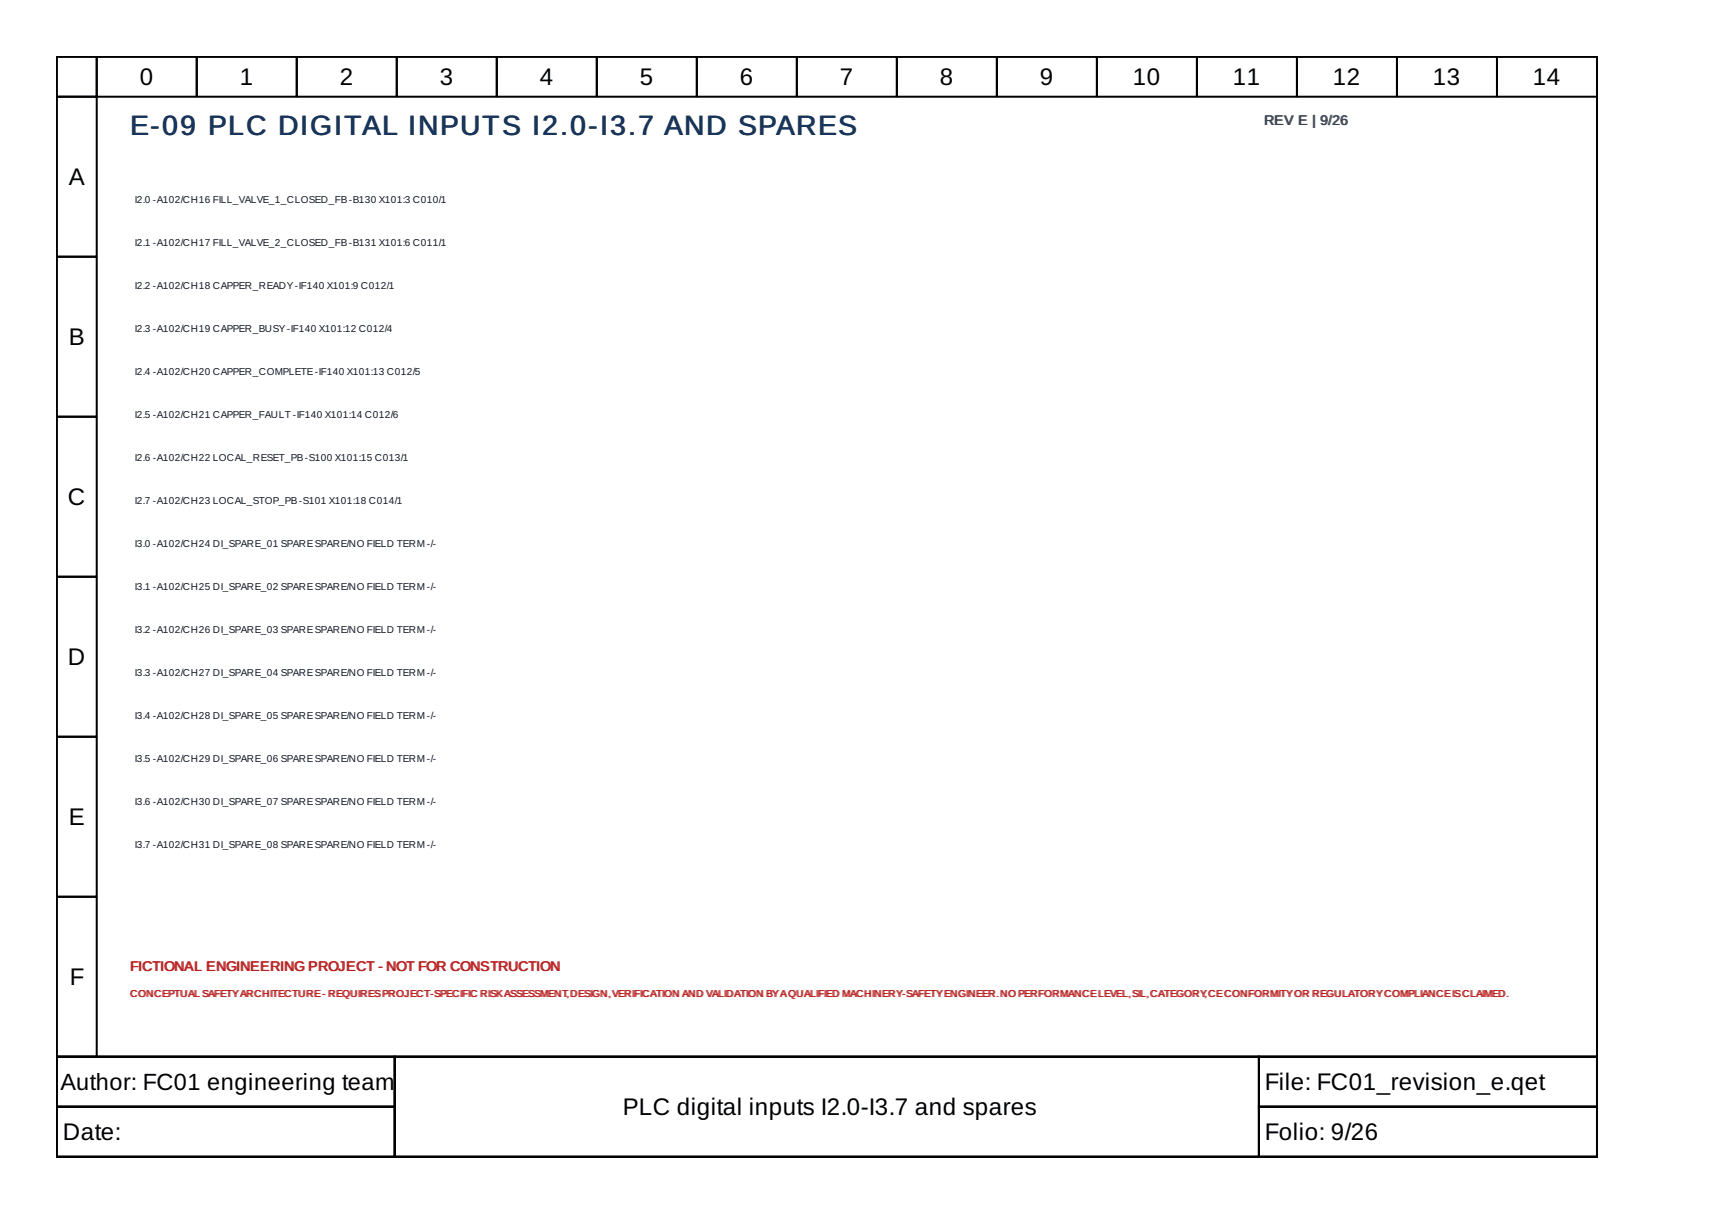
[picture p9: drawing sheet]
<svg xmlns="http://www.w3.org/2000/svg" width="297mm" height="210mm" viewBox="0 0 297 210" stroke-linecap="round" stroke-linejoin="round" font-family="sans-serif">
<defs><g id="words">
<text font-size="4.8" fill="#17365d" x="22.4" y="23.3">E-09 PLC DIGITAL INPUTS I2.0-I3.7 AND SPARES</text>
<g font-size="4.1">
<text x="24.1" y="14.6">0</text>
<text x="41.4" y="14.6">1</text>
<text x="58.6" y="14.6">2</text>
<text x="75.9" y="14.6">3</text>
<text x="93.2" y="14.6">4</text>
<text x="110.4" y="14.6">5</text>
<text x="127.7" y="14.6">6</text>
<text x="145" y="14.6">7</text>
<text x="162.2" y="14.6">8</text>
<text x="179.5" y="14.6">9</text>
<text x="195.5" y="14.6">10</text>
<text x="212.8" y="14.6">11</text>
<text x="230.1" y="14.6">12</text>
<text x="247.3" y="14.6">13</text>
<text x="264.6" y="14.6">14</text>
<text x="11.9" y="31.9">A</text>
<text x="11.9" y="59.5">B</text>
<text x="11.7" y="87.1">C</text>
<text x="11.7" y="114.7">D</text>
<text x="11.9" y="142.4">E</text>
<text x="12" y="170">F</text>
<text x="218.3" y="188.1">File: FC01_revision_e.qet</text>
<text x="10.8" y="196.7">Date:</text>
<text x="107.5" y="192.4">PLC digital inputs I2.0-I3.7 and spares</text>
<text x="218.3" y="196.7">Folio: 9/26</text>
</g>
<text font-size="4" x="10.5" y="188.1">Author: FC01 engineering team</text>
<g font-size="2.4" fill="#374151">
<text x="218.2" y="21.5">REV E</text>
<text x="218.3" y="21.5">REV E || 9/26</text>
<text x="228" y="21.5">9/26</text>
</g>
<g font-size="2.4" fill="#b91c1c">
<text x="22.4" y="167.6">FICTIONAL ENGINEERINGPROJECT --NOT FOR CONSTRUCTION</text>
<text x="22.6" y="167.6">FICTIONAL ENGINEERING PROJECT</text>
<text x="66.8" y="167.6">NOT FOR CONSTRUCTION</text>
</g>
<g font-size="1.7" fill="#111827">
<text x="23.3" y="35">I2.0 -A102/CH16 FILL_VALVE_1_CLOSED_FB-B130 X101:3 C010/1</text>
<text x="23.3" y="42.4">I2.1 -A102/CH17 FILL_VALVE_2_CLOSED_FB-B131 X101:6 C011/1</text>
<text x="23.3" y="49.8">I2.2 -A102/CH18 CAPPER_READY-IF140 X101:9 C012/1</text>
<text x="23.3" y="57.3">I2.3 -A102/CH19 CAPPER_BUSY-IF140 X101:12 C012/4</text>
<text x="23.3" y="64.7">I2.4 -A102/CH20 CAPPER_COMPLETE-IF140 X101:13 C012/5</text>
<text x="23.3" y="72.1">I2.5 -A102/CH21 CAPPER_FAULT -IF140 X101:14 C012/6</text>
<text x="23.3" y="79.5">I2.6 -A102/CH22 LOCAL_RESET_PB-S100 X101:15 C013/1</text>
<text x="23.3" y="87">I2.7 -A102/CH23 LOCAL_STOP_PB-S101 X101:18 C014/1</text>
<text x="23.3" y="94.4">I3.0 -A102/CH24 DI_SPARE_01 SPARESPARE/NO FIELD TERM-/-</text>
<text x="23.3" y="101.8">I3.1 -A102/CH25 DI_SPARE_02 SPARESPARE/NO FIELD TERM-/-</text>
<text x="23.3" y="109.2">I3.2 -A102/CH26 DI_SPARE_03 SPARESPARE/NO FIELD TERM-/-</text>
<text x="23.3" y="116.6">I3.3 -A102/CH27 DI_SPARE_04 SPARESPARE/NO FIELD TERM-/-</text>
<text x="23.3" y="124.1">I3.4 -A102/CH28 DI_SPARE_05 SPARESPARE/NO FIELD TERM-/-</text>
<text x="23.3" y="131.5">I3.5 -A102/CH29 DI_SPARE_06 SPARESPARE/NO FIELD TERM-/-</text>
<text x="23.3" y="138.9">I3.6 -A102/CH30 DI_SPARE_07 SPARESPARE/NO FIELD TERM-/-</text>
<text x="23.3" y="146.3">I3.7 -A102/CH31 DI_SPARE_08 SPARESPARE/NO FIELD TERM-/-</text>
</g>
<g font-size="1.7" fill="#b91c1c">
<text x="22.4" y="172.1">C ONC EPTUAL SAFETYAR CH ITECTU RE -R EQUIR ESPR OJEC T-SPEC FIC R ISKASSESSMEN T DESIGN ,VER FICATION AND VALIDATION BYA QUALIFIED MACH INER Y-SAFETY ENGIN EER..N OPER FORMAN CE LEVEL,SIL, CATEGOR YCE CON FORMITY OR R EGULATOR YC OMPLIANC EIIS CLAIMED .</text>
<text x="22.6" y="172.1">CON CEPTU ALSAFETY ARC HITEC TUR E- REQU IRES PROJ ECT-SPECIIFIC RISK ASSESSMENT,,D ESIGN, VERIIFIC ATION AN D VALID ATION BY AQU ALIFIED MAC HIN ERY-SAFETYEN GINEER NO PERFOR MANC ELEVEL, SIL,C ATEGORY,,C EC ONFOR MITYOR REGU LATORY COMPLIAN CE SC LAIMED.</text>
</g>
</g></defs>
<g fill="none" stroke="#000" stroke-width=".35">
<path d="M9.8 9.8h265.8v172.6h-265.8zM9.8 9.8h6.9v6.9h-6.9zM9.8 16.7h6.9v27.6h-6.9zM16.7 9.8h17.3v6.9h-17.3zM34 9.8h17.2v6.9h-17.2zM51.2 9.8h17.3v6.9h-17.3zM68.5 9.8h17.2v6.9h-17.2zM85.7 9.8h17.3v6.9h-17.3zM103 9.8h17.3v6.9h-17.3zM120.3 9.8h17.2v6.9h-17.2zM137.5 9.8h17.3v6.9h-17.3zM154.8 9.8h17.3v6.9h-17.3z"/>
<path d="M172.1 9.8h17.2v6.9h-17.2zM189.3 9.8h17.3v6.9h-17.3zM206.6 9.8h17.2v6.9h-17.2zM223.8 9.8h17.3v6.9h-17.3zM241.1 9.8h17.3v6.9h-17.3zM258.4 9.8h17.2v6.9h-17.2zM9.8 44.3h6.9v27.6h-6.9zM9.8 71.9h6.9v27.7h-6.9zM9.8 99.6h6.9v27.6h-6.9zM9.8 127.2h6.9v27.6h-6.9zM9.8 154.8h6.9v27.6h-6.9zM9.8 182.4h265.8v17.3h-265.8z"/>
<path d="M9.8 182.4h58.3v8.6h-58.3zM9.8 191h58.3v8.7h-58.3zM68.1 182.4h149.2v17.3h-149.2zM217.3 182.4h58.3v8.6h-58.3zM217.3 191h58.3v8.7h-58.3z"/>
</g>
<use href="#words"/>
</svg>
